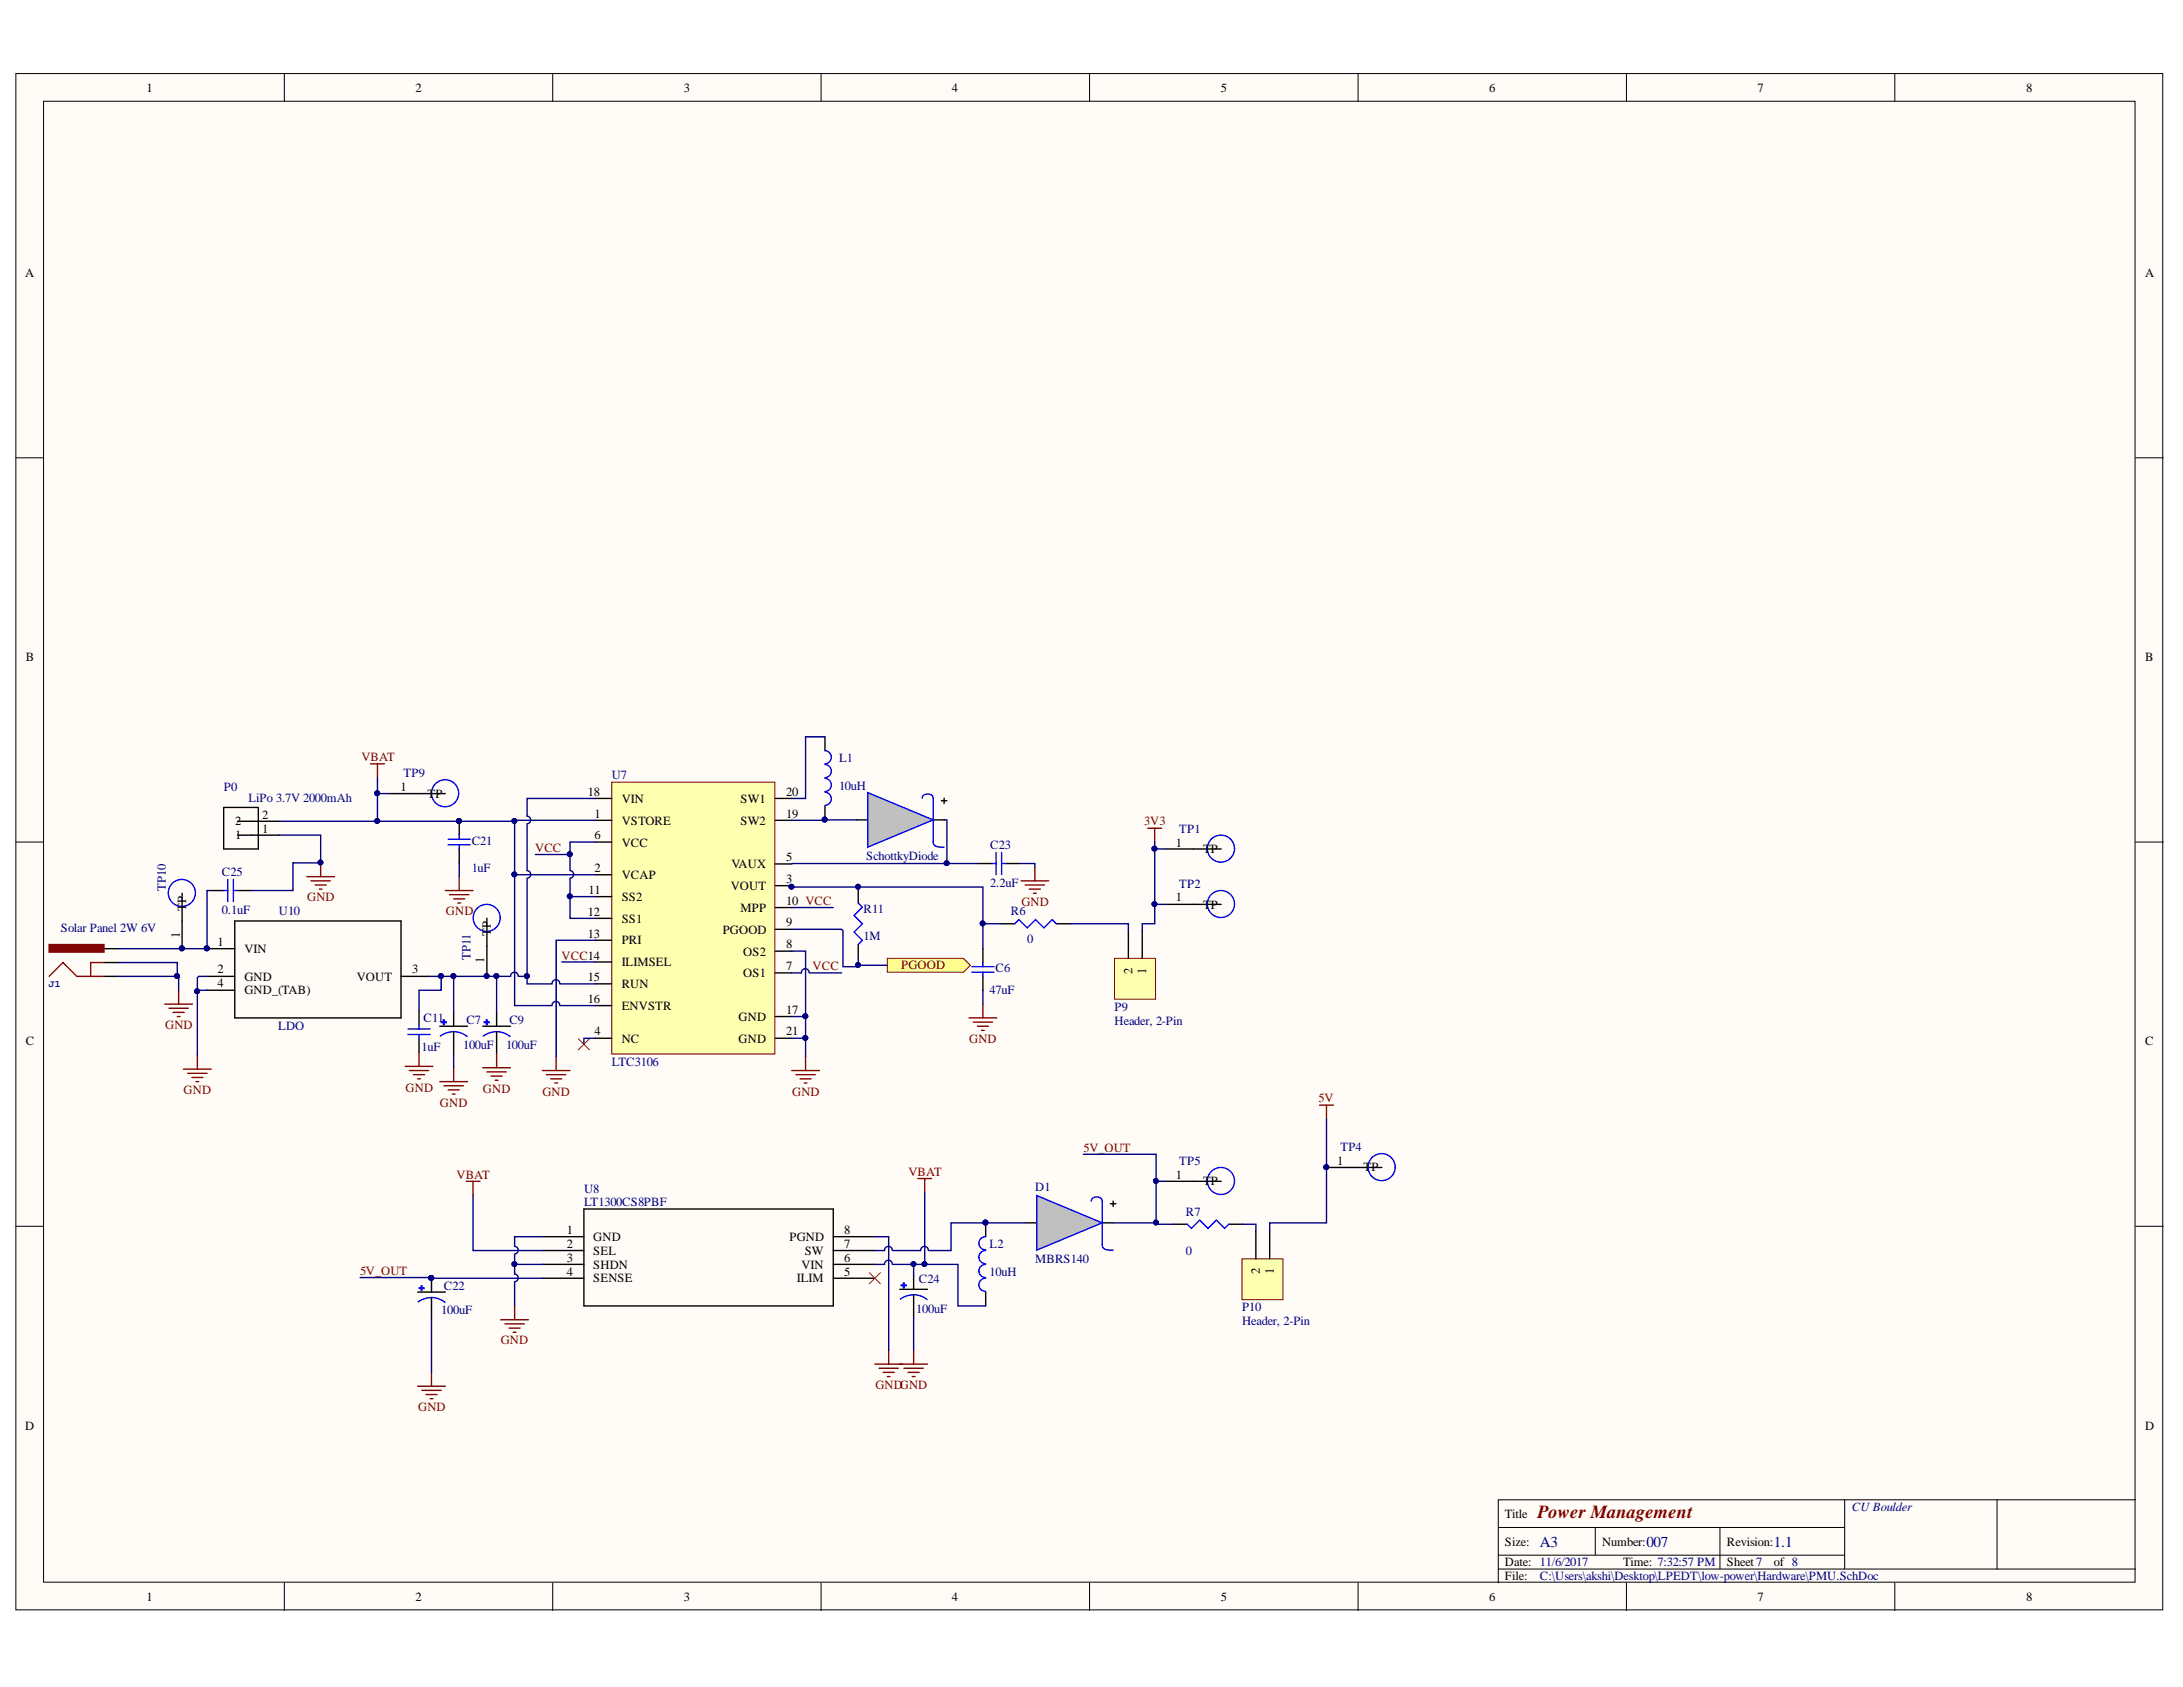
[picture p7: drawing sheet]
<svg xmlns="http://www.w3.org/2000/svg" width="279mm" height="216mm" viewBox="0 0 279 216" stroke-linecap="round" stroke-linejoin="round" font-family="sans-serif">
<defs><g id="words">
<text font-size="2.4" fill="#800000" x="196.8" y="194.3">Power Management</text>
<g font-size="1.9" fill="#000080">
<text x="197.1" y="197.9">A3</text>
<text x="210.7" y="197.9">007</text>
<text x="227" y="197.9">1.1</text>
</g>
<g font-size="1.6">
<text x="18.8" y="11.8">1</text>
<text x="53.2" y="11.8">2</text>
<text x="87.5" y="11.8">3</text>
<text x="121.8" y="11.8">4</text>
<text x="156.3" y="11.8">5</text>
<text x="190.6" y="11.8">6</text>
<text x="224.9" y="11.8">7</text>
<text x="259.3" y="11.8">8</text>
<text x="3.2" y="35.4">A</text>
<text x="274.6" y="35.4">A</text>
<text x="3.3" y="84.6">B</text>
<text x="274.6" y="84.6">B</text>
<text x="51.2" y="101.2">1</text>
<text x="75.3" y="101.8">18</text>
<text x="100.6" y="101.8">20</text>
<text x="30.1" y="105.6">2</text>
<text x="30.1" y="107.4">1</text>
<text x="33.6" y="104.8">2</text>
<text x="33.6" y="106.6">1</text>
<text x="54.7" y="102.1">TP</text>
<text x="76.1" y="104.6">1</text>
<text x="76.1" y="107.4">6</text>
<text x="79.6" y="105.6">VSTORE</text>
<text x="79.6" y="102.8">VIN</text>
<text x="94.8" y="102.8">SW1</text>
<text x="94.8" y="105.6">SW2</text>
<text x="100.6" y="104.6">19</text>
<text x="76.1" y="111.6">2</text>
<text x="79.6" y="112.5">VCAP</text>
<text x="79.6" y="108.3">VCC</text>
<text x="93.5" y="113.9">VOUT</text>
<text x="93.6" y="111.1">VAUX</text>
<text x="100.6" y="113">3</text>
<text x="100.6" y="110.2">5</text>
<text x="150.5" y="108.3">1</text>
<text x="154" y="109.2">TP</text>
<text x="23.8" y="116.6" transform="rotate(-90 23.8 116.6)">TP</text>
<text x="62.8" y="119.8" transform="rotate(-90 62.8 119.8)">TP</text>
<text x="75.3" y="117.2">12</text>
<text x="75.3" y="114.4">11</text>
<text x="79.6" y="118.1">SS1</text>
<text x="79.6" y="115.3">SS2</text>
<text x="92.5" y="119.5">PGOOD</text>
<text x="94.8" y="116.7">MPP</text>
<text x="100.6" y="118.6">9</text>
<text x="100.6" y="115.8">10 VCC</text>
<text x="150.5" y="115.4">1</text>
<text x="154" y="116.3">TP</text>
<text x="23" y="120.1" transform="rotate(-90 23 120.1)">1</text>
<text x="27.8" y="124.6">2</text>
<text x="27.8" y="121.1">1</text>
<text x="31.3" y="125.5">GND</text>
<text x="31.3" y="122">VIN</text>
<text x="45.7" y="125.5">VOUT</text>
<text x="52.8" y="124.6">3</text>
<text x="62" y="123.3" transform="rotate(-90 62 123.3)">1</text>
<text x="75.3" y="125.6">15</text>
<text x="75.3" y="120">13</text>
<text x="79.6" y="123.6">ILIMSEL</text>
<text x="79.6" y="120.9">PRI</text>
<text x="95.1" y="125.1">OS1</text>
<text x="95.1" y="122.3">OS2</text>
<text x="100.6" y="124.1">7</text>
<text x="100.6" y="121.4">8</text>
<text x="144.9" y="124.7" transform="rotate(-90 144.9 124.7)">2</text>
<text x="146.7" y="124.7" transform="rotate(-90 146.7 124.7)">1</text>
<text x="27.8" y="126.3">4</text>
<text x="31.3" y="127.3">GND_(TAB)</text>
<text x="75.3" y="128.4">16</text>
<text x="79.6" y="129.2">ENVSTR</text>
<text x="79.6" y="126.4">RUN</text>
<text x="94.5" y="130.7">GND</text>
<text x="100.6" y="129.7">17</text>
<text x="3.3" y="133.8">C</text>
<text x="76.1" y="132.5">4</text>
<text x="79.6" y="133.4">NC</text>
<text x="94.5" y="133.4">GND</text>
<text x="100.6" y="132.5">21</text>
<text x="274.6" y="133.8">C</text>
<text x="171.1" y="149.1">1</text>
<text x="174.5" y="149.9">TP</text>
<text x="150.5" y="150.9">1</text>
<text x="154" y="151.7">TP</text>
<text x="72.5" y="161.5">3</text>
<text x="72.5" y="159.7">2</text>
<text x="72.5" y="157.9">1</text>
<text x="75.9" y="160.6">SEL</text>
<text x="75.9" y="158.8">GND</text>
<text x="101" y="158.8">PGND</text>
<text x="103" y="160.6">SW</text>
<text x="108.1" y="161.5">6</text>
<text x="108.1" y="159.7">7</text>
<text x="108.1" y="157.9">8</text>
<text x="72.5" y="163.3">4</text>
<text x="75.9" y="164.1">SENSE</text>
<text x="75.9" y="162.3">SHDN</text>
<text x="102" y="164.1">ILIM</text>
<text x="102.6" y="162.3">VIN</text>
<text x="108.1" y="163.3">5</text>
<text x="161.2" y="163.1" transform="rotate(-90 161.2 163.1)">2</text>
<text x="163" y="163.1" transform="rotate(-90 163 163.1)">1</text>
<text x="3.2" y="183">D</text>
<text x="274.6" y="183">D</text>
<text x="192.6" y="194.3">Title</text>
<text x="192.6" y="197.8">Size:</text>
<text x="205" y="197.8">Number:</text>
<text x="221" y="197.8">Revision:</text>
<text x="192.6" y="200.5">Date: 11/6/2017</text>
<text x="192.6" y="202.2">File:</text>
<text x="207.8" y="200.5">Time: 7:32:57 PM</text>
<text x="221" y="200.5">Sheet7</text>
<text x="227" y="200.5">of 8</text>
<text x="18.8" y="204.9">1</text>
<text x="53.2" y="204.9">2</text>
<text x="87.5" y="204.9">3</text>
<text x="121.8" y="204.9">4</text>
<text x="156.3" y="204.9">5</text>
<text x="190.6" y="204.9">6</text>
<text x="224.9" y="204.9">7</text>
<text x="259.3" y="204.9">8</text>
</g>
<g font-size="1.6" fill="#000080">
<text x="28.7" y="101.2">P0</text>
<text x="51.7" y="99.5">TP9</text>
<text x="78.3" y="99.7">U7</text>
<text x="107.4" y="101.1">10uH</text>
<text x="107.4" y="97.5">L1</text>
<text x="31.8" y="102.7">LiPo 3.7V 2000mAh</text>
<text x="150.9" y="106.6">TP1</text>
<text x="28.4" y="112.1">C25</text>
<text x="60.4" y="111.6">1uF</text>
<text x="60.4" y="108.1">C21</text>
<text x="110.9" y="110">SchottkyDiode</text>
<text x="126.7" y="113.5">2.2uF</text>
<text x="126.7" y="108.6">C23</text>
<text x="150.9" y="113.6">TP2</text>
<text x="7.8" y="119.2">Solar Panel 2W 6V</text>
<text x="21.2" y="114" transform="rotate(-90 21.2 114)">TP10</text>
<text x="28.4" y="117">0.1uF</text>
<text x="35.7" y="117.1">U10</text>
<text x="110.5" y="116.8">R11</text>
<text x="129.4" y="117.1">R6</text>
<text x="60.2" y="122.8" transform="rotate(-90 60.2 122.8)">TP11</text>
<text x="110.5" y="120.3">1M</text>
<text x="127.4" y="124.4">C6</text>
<text x="131.5" y="120.7">0</text>
<text x="35.6" y="131.8">LDO</text>
<text x="54.2" y="130.8">C11</text>
<text x="59.7" y="131">C7</text>
<text x="65.2" y="131">C9</text>
<text x="126.7" y="127.3">47uF</text>
<text x="142.6" y="129.4">P9</text>
<text x="142.6" y="131.2">Header, 2-Pin</text>
<text x="53.9" y="134.5">1uF</text>
<text x="59.3" y="134.2">100uF</text>
<text x="64.8" y="134.2">100uF</text>
<text x="78.3" y="136.4">LTC3106</text>
<text x="150.9" y="149.1">TP5</text>
<text x="171.6" y="147.3">TP4</text>
<text x="74.7" y="152.6">U8</text>
<text x="74.7" y="154.4">LT1300CS8PBF</text>
<text x="132.5" y="152.5">D1</text>
<text x="151.8" y="155.6">R7</text>
<text x="126.7" y="159.7">L2</text>
<text x="132.5" y="161.6">MBRS140</text>
<text x="151.8" y="160.6">0</text>
<text x="56.8" y="165">C22</text>
<text x="117.6" y="164.2">C24</text>
<text x="126.7" y="163.3">10uH</text>
<text x="159" y="167.8">P10</text>
<text x="56.5" y="168.2">100uF</text>
<text x="117.3" y="168">100uF</text>
<text x="159" y="169.6">Header, 2-Pin</text>
<text x="237" y="193.4">CU Boulder</text>
<text x="197.1" y="202.2">C:\Users\akshi\Desktop\LPEDT\low-power\Hardware\PMU.SchDoc</text>
</g>
<g font-size="1.6" fill="#800000">
<text x="46.3" y="97.4">VBAT</text>
<text x="146.5" y="105.6">3V3</text>
<text x="68.5" y="109">VCC</text>
<text x="39.3" y="115.4">GND</text>
<text x="57.1" y="117.1">GND</text>
<text x="130.7" y="116">GND</text>
<text x="71.9" y="122.8">VCC14</text>
<text x="104" y="124.1">VCC</text>
<text x="115.3" y="124.1">PGOOD</text>
<text x="21.1" y="131.7">GND</text>
<text x="124" y="133.4">GND</text>
<text x="23.5" y="140">GND</text>
<text x="51.9" y="139.7">GND</text>
<text x="56.3" y="141.6">GND</text>
<text x="61.8" y="139.9">GND</text>
<text x="69.4" y="140.2">GND</text>
<text x="101.4" y="140.2">GND</text>
<text x="168.8" y="141">5V</text>
<text x="138.7" y="147.4">5V_OUT</text>
<text x="58.4" y="150.9">VBAT</text>
<text x="116.3" y="150.5">VBAT</text>
<text x="46.1" y="163.2">5V_OUT</text>
<text x="64.1" y="172.1">GND</text>
<text x="112" y="177.8">GNDGND</text>
<text x="53.5" y="180.6">GND</text>
</g>
<text font-size="1.3" fill="#000080" x="6.3" y="126.3">J1</text>
</g></defs>
<g fill="#fffcf8" stroke="#000" stroke-width=".13">
<path d="M2 9.4h274.8v196.6h-274.8z"/>
<path d="M5.6 13h267.7v189.5h-267.7z"/>
</g>
<g fill="none" stroke="#000" stroke-width=".13">
<path d="M36.4 9.4v3.6M70.7 9.4v3.6M105.1 9.4v3.6M139.5 9.4v3.6M173.8 9.4v3.6M208.2 9.4v3.6M242.5 9.4v3.6M2 58.6h3.6M273.3 58.6h3.6M2 107.8h3.6M273.3 107.8h3.6M2 156.9h3.6"/>
<path d="M273.3 156.9h3.6M191.8 195.5h44.3M191.8 199h44.3M204.2 195.5v3.5M220.1 195.5v5.3M236.1 191.9v8.9M255.6 191.9h-63.8v10.7M273.3 191.9h-17.7v8.9M36.4 202.6v3.5M70.7 202.6v3.5M105.1 202.6v3.5M139.5 202.6v3.5"/>
<path d="M173.8 202.6v3.5M191.8 200.8h81.5M208.2 202.6v3.5M242.5 202.6v3.5"/>
</g>
<path d="M69.4 158.3h5.3M74.7 154.7h31.9v12.4h-31.9zM106.6 158.3h5.4M69.4 163.6h5.3M69.4 161.8h5.3M69.4 160h5.3M106.6 163.6h5.4M106.6 161.8h5.4M106.6 160h5.4" fill="none" stroke="#000" stroke-width=".18"/>
<path d="M78.3 100.1h20.9v34.8h-20.9z" fill="#ffffb0" stroke="#800000" stroke-width=".13"/>
<g fill="none" stroke="#000" stroke-width=".18">
<path d="M105.6 94.3v1.8M28.6 103.3h4.5v5.4h-4.5zM30.4 105.1h5.3M30.4 106.9h5.3M58.8 105.1v1.8M58.8 108.7v1.7M76.2 105h2.1M76.2 111.9h2.1M76.2 107.8h2.1M76.2 102.2h2.1M76.2 117.5h2.1M76.2 114.7h2.1"/>
<path d="M99.2 105h2.1M99.2 113.3h2.1M99.2 110.6h2.1M99.2 118.9h2.1M99.2 116.1h2.1M99.2 102.2h2.1M105.6 103.2v1.7M125.2 110.5h1.8M128.1 118.2h1.8M128.7 110.5h1.8M135.2 118.2h1.8M13.4 123.2h1.8"/>
<path d="M13.4 125h1.8M13.4 121.4h1.8M76.2 132.9h2.1M76.2 128.7h2.1M76.2 125.9h2.1M76.2 123.1h2.1M76.2 120.3h2.1M99.2 132.9h2.1M99.2 124.5h2.1M99.2 121.7h2.1M99.2 130.1h2.1M126.2 156.5v1.8"/>
<path d="M150.2 156.7h1.8M157.3 156.7h1.7M126.2 165.4v1.7"/>
</g>
<g fill="#000080" stroke="#000080" stroke-width=".13">
<circle cx="126.1" cy="156.5" r=".31"/>
<circle cx="105.6" cy="104.9" r=".31"/>
<circle cx="41" cy="110.4" r=".31"/>
<circle cx="58.7" cy="105.1" r=".31"/>
</g>
<g fill="none" stroke="#00f" stroke-width=".18">
<path d="M105.6 96.1a.84 .84 0 0 1 .8 .8 .84 .84 0 0 1-.8 .9M105.6 97.8a.84 .84 0 0 1 .8 .9 .84 .84 0 0 1-.8 .8M105.6 99.6a.84 .84 0 0 1 .8 .9 .84 .84 0 0 1-.8 .8M57.4 107.4h2.8M57.4 108.1h2.8M58.8 106.9v.5M58.8 108.1v.6M105.6 101.4a.84 .84 0 0 1 .8 .8 .84 .84 0 0 1-.8 .9M127 110.5h.5M127.5 109.1v2.8M128.2 109.1v2.8M128.2 110.5h.5"/>
<path d="M129.9 118.2l.5-.5 1.1 1.1 1-1.1 1.1 1.1 1.1-1.1 .5 .5M126.2 158.3a.84 .84 0 0 0-.9 .8 .84 .84 0 0 0 .9 .9M152 156.7l.5 .5 1.1-1.1 1 1.1 1.1-1.1 1 1.1 .6-.5M126.2 163.6a.84 .84 0 0 0-.9 .8 .84 .84 0 0 0 .9 .9M126.2 161.8a.84 .84 0 0 0-.9 .9 .84 .84 0 0 0 .9 .8M126.2 160a.84 .84 0 0 0-.9 .9 .84 .84 0 0 0 .9 .8"/>
</g>
<g fill="none" stroke="#800000" stroke-width=".18">
<path d="M39.3 112.2h3.5M39.8 112.7h2.5M40.3 113.3h1.4M40.9 113.8h.3M41 110.4v1.8M57 114h3.5M57.5 114.5h2.5M58.1 115h1.4M58.6 115.6h.4M58.8 112.2v1.8M130.7 112.7h3.5M131.2 113.3h2.5"/>
<path d="M131.7 113.8h1.5M132.3 114.3h.3M132.5 111v1.7M146.9 106h1.8M147.8 106v1.8M6.3 125l1.8-1.8 1.7 1.8h3.6M13.4 123.2h-1.8v1.8M21.1 128.5h3.5M21.6 129h2.5M22.2 129.6h1.4M22.7 130.1h.3M22.9 126.7v1.8"/>
<path d="M69.4 137h3.6M69.9 137.5h2.5M70.5 138.1h1.4M71 138.6h.4M71.2 135.2v1.8M101.3 137h3.6M101.9 137.5h2.4M102.4 138.1h1.4M102.9 138.6h.4M103.1 135.2v1.8M124 130.3h3.6M124.6 130.8h2.4"/>
<path d="M125.1 131.3h1.4M125.6 131.9h.4M125.8 128.5v1.8M59.7 151.2h1.7M60.5 151.2v1.8M117.5 150.8h1.7M118.4 150.8v1.8M168.9 141.4h1.8M169.8 141.4v1.8M53.5 177.4h3.5M54 177.9h2.5M54.5 178.5h1.4"/>
<path d="M55 179h.4M55.2 175.6v1.8M64.1 168.9h3.5M64.6 169.4h2.5M65.2 170h1.4M65.7 170.5h.3M65.9 167.1v1.8M112 174.6h3.5M112.5 175.1h2.5M113 175.6h1.5M113.6 176.2h.3M113.7 172.8v1.8"/>
</g>
<path d="M74 132.9l1.4 1.4M75.4 132.9l-1.4 1.4M111.3 162.9l1.4 1.4M112.7 162.9l-1.4 1.4" fill="none" stroke="#f00" stroke-width=".13"/>
<path d="M6.3 120.9h7v1h-7z" fill="#800000" stroke="#800000" stroke-width=".18"/>
<path d="M113.6 122.7h9.7l.9 .8-.9 .9h-9.7z" fill-rule="evenodd" fill="#ffff80" stroke="#800000" stroke-width=".13"/>
<path d="M47.4 97.8h1.8M48.3 97.8v1.7M23.5 136.8h3.5M24 137.4h2.5M24.5 137.9h1.5M25.1 138.4h.3M25.3 135.1v1.7" fill="none" stroke="#800000" stroke-width=".18"/>
<path d="M30 117.9h21.3v12.4h-21.3zM26.5 125h3.5M26.5 126.7h3.5M26.5 121.4h3.5M51.3 125h3.6" fill="none" stroke="#000" stroke-width=".18"/>
<circle cx="26.5" cy="121.4" r=".31" fill="#000080" stroke="#000080" stroke-width=".13"/>
<path d="M142.6 122.7h5.3v5.2h-5.3z" fill="#ffffb0" stroke="#800000" stroke-width=".13"/>
<path d="M144.4 119.1v3.6M146.2 119.1v3.6" fill="none" stroke="#000" stroke-width=".18"/>
<path d="M159 161.1h5.2v5.2h-5.2z" fill="#ffffb0" stroke="#800000" stroke-width=".13"/>
<path d="M160.7 157.6v3.5M162.5 157.6v3.5" fill="none" stroke="#000" stroke-width=".18"/>
<path d="M53.9 164.5h.1v.7h-.1z" fill-rule="evenodd" fill="#00f"/>
<path d="M53.9 164.5h.1v.7h-.1z" fill="none" stroke="#00f" stroke-width=".18"/>
<path d="M53.6 164.8h.7v.1h-.7z" fill-rule="evenodd" fill="#00f"/>
<path d="M53.5 166.6a2.84 2.84 0 0 1 3.5 .1M53.6 164.8h.7v.1h-.7z" fill="none" stroke="#00f" stroke-width=".18"/>
<path d="M53.5 165.4h3.5M55.2 163.6v1.8M55.2 166.1v2.8" fill="none" stroke="#000" stroke-width=".18"/>
<circle cx="55.2" cy="163.5" r=".31" fill="#000080" stroke="#000080" stroke-width=".13"/>
<path d="M115.6 164.2h.1v.6h-.1z" fill-rule="evenodd" fill="#00f"/>
<path d="M115.6 164.2h.1v.6h-.1z" fill="none" stroke="#00f" stroke-width=".18"/>
<path d="M115.4 164.5h.6h-.6z" fill-rule="evenodd" fill="#00f"/>
<path d="M109.8 115.6l.6 .5-1.1 1.1 1.1 1-1.1 1.1 1.1 1-.6 .6M124.4 123.7h2.8M124.4 124.4h2.8M125.8 123.2v.5M125.8 124.4v.6M115.4 164.5h.6h-.6zM116.9 165.7l-.7 .1-1 .5M116.9 165.7a2.81 2.81 0 0 1 1.8 .6" fill="none" stroke="#00f" stroke-width=".18"/>
<path d="M109.8 113.8v1.8M109.8 120.9v1.8M125.8 121.4v1.8M125.8 125v1.7M115.2 165h3.5M116.9 163.2v1.8M116.9 165.7v2.8" fill="none" stroke="#000" stroke-width=".18"/>
<path d="M115.2 174.6h3.5M115.7 175.1h2.5M116.2 175.6h1.4M116.8 176.2h.3M116.9 172.8v1.8" fill="none" stroke="#800000" stroke-width=".18"/>
<path d="M62.2 130.5h.1v.6h-.1z" fill-rule="evenodd" fill="#00f"/>
<path d="M62.2 130.5h.1v.6h-.1z" fill="none" stroke="#00f" stroke-width=".18"/>
<path d="M62 130.8h.6v.1h-.6z" fill-rule="evenodd" fill="#00f"/>
<path d="M62 130.8h.6v.1h-.6zM63.6 132l-1.1 .2-.7 .4M63.6 132a2.81 2.81 0 0 1 1.7 .6" fill="none" stroke="#00f" stroke-width=".18"/>
<path d="M61.8 131.3h3.5M63.6 129.6v1.7M63.6 132v2.9" fill="none" stroke="#000" stroke-width=".18"/>
<path d="M56.8 130.5v.6z" fill-rule="evenodd" fill="#00f"/>
<path d="M56.8 130.5v.6z" fill="none" stroke="#00f" stroke-width=".18"/>
<path d="M56.5 130.8h.6v.1h-.6z" fill-rule="evenodd" fill="#00f"/>
<path d="M52.2 131.7h2.8M52.2 132.4h2.8M53.6 131.2v.5M53.6 132.4v.5M56.5 130.8h.6v.1h-.6zM58.1 132l-1.1 .2-.6 .4M58.1 132a2.81 2.81 0 0 1 1.7 .6" fill="none" stroke="#00f" stroke-width=".18"/>
<path d="M109.7 104.9h1.4M119.4 104.9h1.4M53.6 129.4v1.8M53.6 132.9v1.8M56.3 131.3h3.5M58.1 129.6v1.7M58.1 132v2.9" fill="none" stroke="#000" stroke-width=".18"/>
<g fill="none" stroke="#800000" stroke-width=".18">
<path d="M51.9 136.5h3.5M52.4 137h2.5M52.9 137.5h1.4M53.5 138.1h.3M53.6 134.7v1.8M56.3 138.4h3.5M56.8 139h2.5M57.4 139.5h1.4M58.1 136.7v1.7M61.8 136.7h3.5M62.3 137.2h2.5M62.9 137.7h1.4"/>
<path d="M63.4 138.2h.3M63.6 134.9v1.8M57.9 140h.3"/>
</g>
<path d="M111.1 101.4l8.3 3.5-8.3 3.5z" fill="#c0c0c0"/>
<path d="M111.1 101.4l8.3 3.5-8.3 3.5zM118 102.1a.73 .73 0 0 1 .7-.5 .73 .73 0 0 1 .7 .5v5.4a.75 .75 0 0 0 .9 .9h.5" fill="none" stroke="#00f" stroke-width=".18"/>
<path d="M120.5 102.5h.7M120.8 102.1v.7M131.3 156.5h1.4M141.1 156.5h1.4" fill="none" stroke="#000" stroke-width=".18"/>
<path d="M132.7 153l8.4 3.5-8.4 3.5z" fill="#c0c0c0"/>
<g fill="none" stroke="#00f" stroke-width=".18">
<path d="M28.6 114h.6M29.2 112.6v2.8M29.9 112.6v2.8M29.9 114h.5M132.7 153l8.4 3.5-8.4 3.5zM139.7 153.7a.73 .73 0 0 1 .7-.5 .73 .73 0 0 1 .7 .5v5.4a.75 .75 0 0 0 .9 .9h.5"/>
<circle cx="23.3" cy="114.3" r="1.73"/>
<circle cx="57" cy="101.5" r="1.73"/>
<circle cx="62.3" cy="117.5" r="1.73"/>
<circle cx="156.3" cy="108.6" r="1.73"/>
<circle cx="156.3" cy="115.7" r="1.73"/>
<circle cx="156.3" cy="151.1" r="1.73"/>
<circle cx="176.8" cy="149.4" r="1.73"/>
</g>
<path d="M23.3 114.3v7.1M26.9 114h1.7M30.4 114h1.8M49.9 101.6h7.1M62.3 117.5v7.1M149.2 115.7h7.1M149.2 108.7h7.1M142.1 154.1h.7M142.5 153.7v.7M149.2 151.2h7.1M169.8 149.4h7.1" fill="none" stroke="#000" stroke-width=".18"/>
<g fill="#000080" stroke="#000080" stroke-width=".13">
<circle cx="169.8" cy="149.4" r=".31"/>
<circle cx="23.3" cy="121.4" r=".31"/>
<circle cx="22.7" cy="124.9" r=".31"/>
<circle cx="65.8" cy="111.9" r=".31"/>
<circle cx="103.1" cy="132.8" r=".31"/>
<circle cx="103.1" cy="130.1" r=".31"/>
<circle cx="48.3" cy="105.1" r=".31"/>
<circle cx="58.7" cy="105.1" r=".31"/>
<circle cx="65.8" cy="105.1" r=".31"/>
<circle cx="48.3" cy="101.5" r=".31"/>
<circle cx="55.2" cy="163.5" r=".31"/>
<circle cx="101.3" cy="113.5" r=".31"/>
<circle cx="72.9" cy="114.7" r=".31"/>
<circle cx="72.9" cy="109.3" r=".31"/>
<circle cx="116.9" cy="161.8" r=".31"/>
<circle cx="118.3" cy="161.8" r=".31"/>
<circle cx="25.2" cy="126.9" r=".31"/>
<circle cx="67.4" cy="124.9" r=".31"/>
<circle cx="147.8" cy="115.7" r=".31"/>
<circle cx="147.8" cy="108.6" r=".31"/>
<circle cx="109.8" cy="113.5" r=".31"/>
<circle cx="125.8" cy="118.2" r=".31"/>
<circle cx="109.8" cy="123.5" r=".31"/>
<circle cx="56.4" cy="124.9" r=".31"/>
<circle cx="58" cy="124.9" r=".31"/>
<circle cx="63.5" cy="124.9" r=".31"/>
<circle cx="62.3" cy="124.9" r=".31"/>
<circle cx="105.6" cy="104.9" r=".31"/>
<circle cx="121.2" cy="110.5" r=".31"/>
<circle cx="65.8" cy="161.8" r=".31"/>
<circle cx="126.1" cy="156.5" r=".31"/>
<circle cx="147.9" cy="156.5" r=".31"/>
<circle cx="147.9" cy="151.1" r=".31"/>
<circle cx="26.5" cy="121.4" r=".31"/>
<circle cx="41" cy="110.4" r=".31"/>
</g>
<g fill="none" stroke="#000080" stroke-width=".18">
<path d="M48.3 99.5v5.6M105.6 94.3h-2.5v7.9h-1.8M26.9 114h-.4v7.4h-11.3M35.7 106.9h5.3v3.5h-3.5v3.6h-5.3M48.3 101.6h1.6M58.8 110.4v1.8M65.9 105.1v23.6h4.8a.5 .5 0 0 1 .4-.5 .5 .5 0 0 1 .5 .5M65.9 111.9h10.3M67.5 112.5v13.4h3.2a.5 .5 0 0 1 .4-.5 .5 .5 0 0 1 .5 .5M67.5 105.5v5.9a.49 .49 0 0 1 .4 .5 .49 .49 0 0 1-.4 .5M68.5 109.4h4.5M73 114.7v2.8h3.2"/>
<path d="M73 112.5v2.2h3.2M76.2 105h-10.3v.1h-30.2M76.2 107.8h-3.2v3.6a.49 .49 0 0 1 .4 .5 .49 .49 0 0 1-.4 .5M76.2 102.2h-8.7v2.3a.49 .49 0 0 1 .4 .4 .49 .49 0 0 1-.4 .5M101.2 113.5h24.6v4.7h2.3M101.3 118.9h6.4l.2 .2v4.6h1.8l.1-.2M101.3 116.1h5.3M101.3 113.3v.2M109.7 104.9l-8.4 .1M109.8 113.5v.3M120.8 104.9h.4v5.6M125.2 110.5l-23.9 .1"/>
<path d="M125.8 118.2v3.2M130.5 110.5h2v.5M137 118.2h7.4v.9M147.8 107.8v10.4h-1.6v.9M147.8 108.7h1.4M147.8 115.7h1.4M15.2 123.2h7.5v1.8h-7.5M22.7 125h.2v1.7M26.5 126.7h-1.1l-.1 .2M26.5 125h-1.1l-.1 .1v10M54.9 125h8.7v4.6M56.5 125v1.7h-2.9v2.7"/>
<path d="M58.1 125v4.6M58.1 134.9v1.8M62.3 124.6v.4M66.3 124.9a.49 .49 0 0 0-.5-.5 .49 .49 0 0 0-.4 .6h-1.8M66.4 125h1.1M71.7 128.7h4.5M71.7 125.9h4.5M71.9 123.1h4.3M76.2 132.9h-1.5v.7M76.2 120.3h-5v14.9M101.3 121.7h1.8v13.5M101.3 132.9h1.8"/>
<path d="M101.3 130.1h1.8M103.6 124.5a.5 .5 0 0 0-.5-.5 .5 .5 0 0 0-.5 .5h-1.3M103.6 124.5h4.1M109.8 122.7v.8h3.8M125.8 126.7v1.8M60.5 153v7h8.9M69.4 158.3h-3.5v1.2a.49 .49 0 0 1 .4 .5 .49 .49 0 0 1-.4 .5M112 158.3h1.7v14.5M118.4 152.6v9.2M131.3 156.5h-9.6v3.5h-2.8M138.7 147.7h9.3v8.8M142.5 156.5h5.5v.2h2.2"/>
<path d="M148 151.2h1.2M159 156.7h1.7v.9M169.8 143.2v13.3h-7.3v1.1M46.1 163.5h9.1v.3M55.2 163.6h14.2M55.2 168.9v6.7M65.9 161.8v1.3a.49 .49 0 0 1 .4 .4 .49 .49 0 0 1-.4 .5M65.9 160.6v1.2h3.5M65.9 164.1v3M114.2 161.8a.5 .5 0 0 0-.5-.5 .5 .5 0 0 0-.5 .5h-1.2M114.2 160a.5 .5 0 0 0-.5-.5 .5 .5 0 0 0-.5 .5h-1.2M114.3 161.8h8.3v5.3h3.6"/>
<path d="M114.3 160h3.5M116.9 161.8v1.4M116.9 168.5v4.3M118.8 160a.49 .49 0 0 0-.5-.5 .49 .49 0 0 0-.5 .5"/>
</g>
<use href="#words"/>
</svg>
